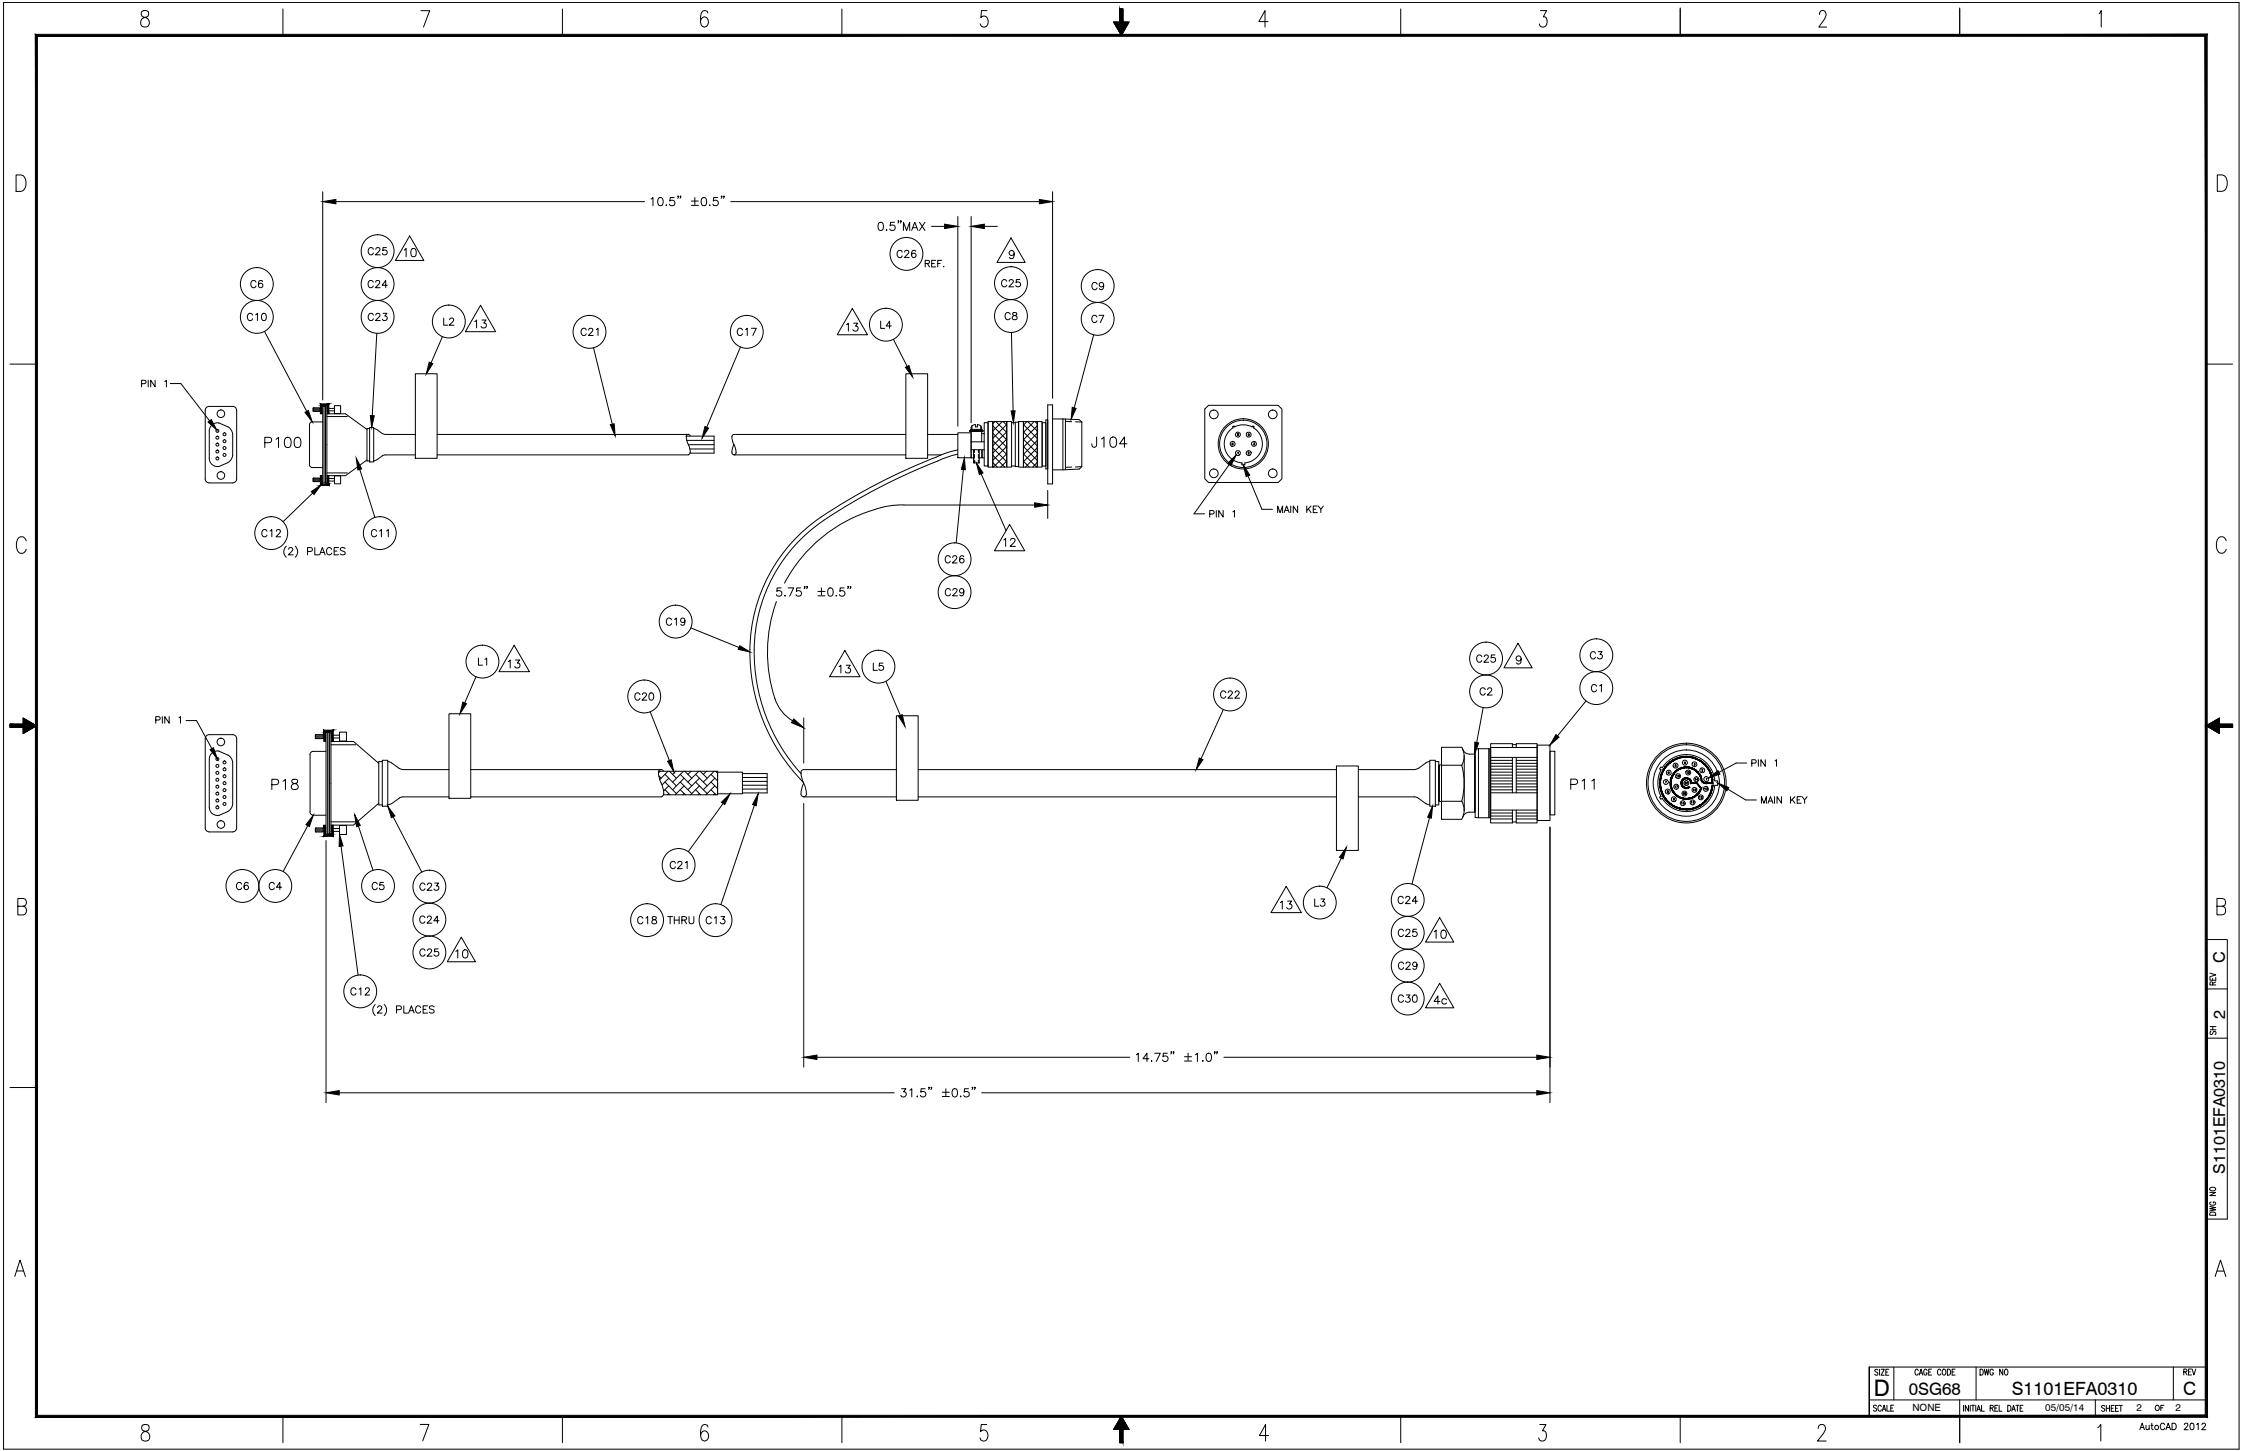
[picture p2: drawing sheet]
<svg xmlns="http://www.w3.org/2000/svg" width="864mm" height="559mm" viewBox="0 0 864 559" stroke-linecap="round" stroke-linejoin="round" font-family="sans-serif">
<defs><g id="words">
<text font-size="8.8" x="721.8" y="537.6">D</text>
<g font-size="7">
<text x="774.9" y="537.1">S1101EFA0310</text>
<text x="841" y="537.1">C</text>
</g>
<text font-size="6.6" x="735.3" y="537.1">0SG68</text>
<g font-size="6.3">
<text x="857.1" y="370.8" transform="rotate(-90 857.1 370.8)">C</text>
<text x="857.1" y="392.4" transform="rotate(-90 857.1 392.4)">2</text>
<text x="857.1" y="452.1" transform="rotate(-90 857.1 452.1)">S1101EFA0310</text>
</g>
<g font-size="3.9">
<text x="736.7" y="543.5">NONE</text>
<text x="787.8" y="543.5">05/05/14</text>
<text x="823" y="543.5">2</text>
<text x="838" y="543.4">2</text>
</g>
</g></defs>
<!-- layer: DIM -->
<g fill="none" stroke="#000" stroke-width=".39">
<path d="M1.4 .9h861.1v557.2h-861.1zM54.7 4.4a1.4 1.4 0 0 0 .4 2.1 2.23 2.23 0 0 1 2.1 1.2 2.23 2.23 0 0 1-.2 2.4 1.87 1.87 0 0 1-2.8-.7 1.87 1.87 0 0 1 1.4-2.6l1-.3a1.3 1.3 0 0 0 .7-1.3 1.3 1.3 0 0 0-1-1.1zM109 3.4v10.2M162.2 4.1h3.3l-2.4 6.3M216.6 3.4v10.2M272.6 5l-.2-.6-.7-.3-1.2 .3a6 6 0 0 0 0 5.7 1.35 1.35 0 0 0 2.1-.6 2.01 2.01 0 0 0-1.4-3l-.7 .3-.7 1.5M324.3 3.4v10.2M380.2 4.1h-2.1l-.3 2.7a1.46 1.46 0 0 1 1.4-.6 1.46 1.46 0 0 1 1.2 .9 1.97 1.97 0 0 1 0 2.5 1.97 1.97 0 0 1-2.3 .5l-.5-.9M431.3 3.4h1.2v5.1h2.4l-3 5.1-2.9-5.1h2.3zM488.5 8.3h-3.6l2.4-4.2v6.3M539.6 3.4v10.2M593.4 4.1h2.3l-1.2 2.4h.6a2.37 2.37 0 0 1-.4 3.9 1.33 1.33 0 0 1-1.8-1.2"/>
<path d="M647.2 3.1v10.5M700.8 5.6l.2-.9a1.4 1.4 0 0 1 2-.3 1.4 1.4 0 0 1 .2 2.1l-2.6 3.9h3M754.9 3.1v10.5M808.5 5.3l.9-1.2v6.3M6.2 67.4h1.9a3.6 3.6 0 0 1 1.4 5.4l-.6 .6-.8 .3h-1.9zM124.3 73.8v80.2M129.4 77.7h118.9M250.8 76.7l.7-.6v3.1M253.8 76.2a1.03 1.03 0 0 1 1.5 .5 1.48 1.48 0 0 1 .1 1.7 1.48 1.48 0 0 1-1.6 .7 2.42 2.42 0 0 1 0-2.9zM256.6 78.9v.3zM259.7 76.1h-1.5l-.2 1.3a1.12 1.12 0 0 1 1.7 0 1.12 1.12 0 0 1-.2 1.7 1.12 1.12 0 0 1-1.6-.5M261.3 75.6h-.3h.3l-.3 .8"/>
<path d="M262.2 75.6h-.3h.3l-.3 .8M266.3 77.4h2.7M266.3 79.1h2.7M267.6 76.1v2.7M270.5 76.2a1.08 1.08 0 0 1 1.5 .5l.2 .7a1.38 1.38 0 0 1-.9 1.8h-.3a1.98 1.98 0 0 1-.5-3zM273.4 78.9v.3zM276.4 76.1h-1.5l-.1 1.3a1.11 1.11 0 0 1 1.6 0 1.11 1.11 0 0 1-.2 1.7 1.11 1.11 0 0 1-1.6-.5M278.1 75.6h-.3h.3l-.3 .8M278.9 75.6h-.2h.2l-.2 .8M281.5 77.7h118.9M405.4 73.8v79.6M854.1 67.4h1.9a3.5 3.5 0 0 1 1.3 5.4l-.5 .6-.8 .3h-1.9z"/>
<path d="M338.6 85.7a1.08 1.08 0 0 1 1.6 .5l.1 .8a1.38 1.38 0 0 1-.9 1.7h-.3a1.68 1.68 0 0 1-.8-2.5zM341.5 88.4v.3zM344.5 85.6h-1.5l-.1 1.4a1.11 1.11 0 0 1 1.7 0 1.11 1.11 0 0 1-.3 1.6 1.11 1.11 0 0 1-1.6-.4M346.2 85.1h-.3h.3l-.3 .8M347.1 85.1h-.3h.3l-.3 .8M348 88.7v-3.1l1.2 3.1 1.2-3.1v3.1M351.2 88.7l1.2-3.1 1.2 3.1M351.6 87.7h1.5M354.2 85.6l2.1 3.1M356.3 85.6l-2.1 3.1M358.8 87.2h5.1M368.9 83.4v80.7"/>
<path d="M374.1 83.4v79.4M379.2 87.2h5M101.9 127.7l16.3 30.8M145.1 128.4l-1.7 31.7M170.4 129.7l-4.4 10.1M228.6 134l7.3 29.4M285.2 133.7l-13 30.9M344.1 130.7l5.3 10.4M389.6 128.1l.6 30.2M421.3 129l-7.5 28.1M3.9 140.2h10.1M69.7 147.7l11 14.4"/>
<path d="M849.8 140.2h10.2M473.5 178.9l-13.6 19M120.5 189.9l-11.5 11M138.6 180.8l5.8 18.5M348.2 194.5h-1.1a51.8 51.8 0 0 0-27.9 10.4 57.2 57.2 0 0 0-17 19.7M348.2 194.5h50.3M371.1 180.8l-2.8 28.3M377.9 182.5l9.6 21.9M403.6 188.9v10.8M480.7 183.2l5.4 12.9M10.1 208.3a1.77 1.77 0 0 0-1.8-1.6 1.77 1.77 0 0 0-1.7 1.6 4 4 0 0 0 1.2 4.8 1.87 1.87 0 0 0 2.3-1.5M857.5 208.2a1.79 1.79 0 0 0-1.8-1.5 1.79 1.79 0 0 0-1.7 1.5 3.8 3.8 0 0 0 1.2 4.8 1.89 1.89 0 0 0 2.3-1.4"/>
<path d="M299.1 231.7a55.4 55.4 0 0 0 .7 40.2 15.5 15.5 0 0 0 5.5 5.7M300.9 226.4h-1.5l-.2 1.4a1.12 1.12 0 0 1 1.7 0 1.12 1.12 0 0 1-.2 1.6 1.12 1.12 0 0 1-1.6-.4M302.2 229.5h.3zM303.6 226.4h2.1l-1.5 3.2M308.4 226.4h-1.5l-.1 1.4a1.12 1.12 0 0 1 1.7 0 1.12 1.12 0 0 1-.3 1.6 1.12 1.12 0 0 1-1.6-.4M310.1 226h-.3h.3l-.3 .7M311 226h-.3h.3l-.3 .7M315.1 227.8h2.7M315.1 229.5h2.7M316.4 226.4v2.7M319.3 226.6a.97 .97 0 0 1 1.5 .4 1.48 1.48 0 0 1 .1 1.8 1.48 1.48 0 0 1-1.6 .7 2.42 2.42 0 0 1 0-2.9zM322.1 229.3v.3z"/>
<path d="M325.1 226.4h-1.4l-.2 1.4a1.13 1.13 0 0 1 1.7-.1 1.13 1.13 0 0 1-.2 1.7 1.13 1.13 0 0 1-1.6-.4M326.8 226h-.3h.3l-.3 .7M327.7 226h-.3h.3l-.3 .7M266.1 241.8l18.6 7.6M3.9 278.9h5v-2.3l5.1 2.9-5.1 3v-2.4h-5zM75.7 277.5l5.9 10.8M183.4 260.6l-4.4 10.1M250.5 274.1l7.4 18.8M309.6 276.5v17.3M341.3 262.4l5.5 13.1M471.2 273.2l-8.6 19M571.3 272.5l-2.5 13.5"/>
<path d="M610.9 269.9l-11 13.5M849.8 279.5l5.1-2.9v2.3h5.1v1.2h-5.1v2.4zM668.8 293.8l-6.7 3.6M118.5 318l-9.4 17.6M138.1 318.1l5.6 17.1M151.4 314.6l11.1 21.3M278.5 309.4l-13.4 18.6M290.6 310.1l-12.9 38.3M309.6 309.4v101.6M550.6 314.9l-6.7 25.6M597 318.5v106.2M665.5 303.9l6.9 4.2"/>
<path d="M125.6 323.7v101M131.4 325.9l6.5 49.7M516.7 330.5l-5.6 11.4M6.9 349h2.1a1.54 1.54 0 0 0 1.2-1.5 1.54 1.54 0 0 0-1.2-1.5h-2.1v6.4h2.1a1.75 1.75 0 0 0 1.2-1.7 1.75 1.75 0 0 0-1.2-1.7M247.6 353.7a1.02 1.02 0 0 0-1.1-.7 1.02 1.02 0 0 0-.9 1v.7a1.03 1.03 0 0 0 .8 1.1 1.03 1.03 0 0 0 1.2-.7M248.8 353.5l.7-.5v2.8M251.3 353.2v.7l.9 .3a.79 .79 0 0 1 .7 .7 .79 .79 0 0 1-.6 .9l-1-.1-.2-.4a1.39 1.39 0 0 1 1.6-1.4l.1-.5a.95 .95 0 0 0-1.5-.2zM274 353.7a1.02 1.02 0 0 0-1.2-.7 1.02 1.02 0 0 0-.8 1v.7a1.03 1.03 0 0 0 .8 1.1 1.03 1.03 0 0 0 1.2-.7M275.2 353.5l.7-.5v2.8M277.7 353h1.5l-.8 1a.94 .94 0 0 1 .7 1.6 .94 .94 0 0 1-1.7-.3M854 349h2.1a1.54 1.54 0 0 0 1.2-1.5 1.54 1.54 0 0 0-1.2-1.5h-2.1v6.3h2.1l.7-.3a1.8 1.8 0 0 0-.7-3M849.8 361.8h8.1v107.7h-8.1"/>
<path d="M851.3 376.4v1.1h2.2v-1.1M851.3 374.7l2.2 .7-2.2 .7M852.3 379.3l-.1-1h-.9v1h2.2M852.3 376.8v.7M853.5 378.1l-1.2 .6M849.8 399.8h8.1M849.8 380.8h8.1M851.3 396.6h2.3M851.3 395.4h2.3M851.6 397.2l-.3 .5 .3 .7 .5-.2 .5-.8a.64 .64 0 0 1 .9 .1 .64 .64 0 0 1-.3 .9M852.4 395.4v1.2M3.9 418.8h10.1"/>
<path d="M314.7 407.2h120.5M347.3 419.3h1.6l-.9 1.2a1.05 1.05 0 0 1 .8 1.7 1.05 1.05 0 0 1-1.8-.4M350.4 419.9l.8-.6v3.2M356.3 419.3h-1.5l-.1 1.3a1.11 1.11 0 0 1 1.7 0 1.11 1.11 0 0 1-.3 1.7 1.11 1.11 0 0 1-1.6-.5M358 418.8h-.3h.3l-.3 .8M358.9 418.8h-.3h.3l-.3 .8M364.3 419.3v2.7M367.2 419.4a1.08 1.08 0 0 1 1.5 .5l.1 .7a1.36 1.36 0 0 1-1.2 1.9 2.03 2.03 0 0 1-.4-3.1zM373.1 419.3h-1.6l-.1 1.3a1.11 1.11 0 0 1 1.7 0 1.11 1.11 0 0 1-.2 1.7 1.11 1.11 0 0 1-1.7-.5M374.7 418.8h-.3h.3l-.3 .8M375.6 418.8h-.3h.3l-.3 .8M437.7 406.2l.8-.6v3.2"/>
<path d="M442.5 407.7h-2.2l1.5-2.1v3.2M443.6 408.4v.4zM444.8 405.6h2.1l-1.5 3.2M449.6 405.6h-1.5l-.1 1.4a1.11 1.11 0 0 1 1.7 0 1.11 1.11 0 0 1-.3 1.6 1.11 1.11 0 0 1-1.6-.5M451.3 405.1h-.3h.3l-.3 .8M452.2 405.1h-.3h.3l-.3 .8M456.2 407h2.8M456.2 408.6h2.8M457.6 405.6v2.7M460.5 406.2l.7-.6v3.2M463.2 408.6h.3zM465 405.7a1.08 1.08 0 0 1 1.5 .5l.2 .8a1.36 1.36 0 0 1-1.2 1.8 2.02 2.02 0 0 1-.5-3.1z"/>
<path d="M468 405.1h-.3h.3l-.3 .8M468.9 405.1h-.3h.3l-.3 .8M471.4 407.2h120.6M130.7 420.8h213.7M353.2 422.3h.3zM362.9 420.6h2.8M362.9 422.3h2.8M369.9 422.3h.3zM378.1 420.8h213.9M851.2 459.2h2.3l-2.3 1.2h2.3M851.3 457.6a1.14 1.14 0 0 1 1.3-.5 1.14 1.14 0 0 1 .7 1.2 1.15 1.15 0 0 1-1.3 .4 1.15 1.15 0 0 1-.7-1.1zM851.2 464.6l2.3 .4-2.3 .5 2.3 .4-2.3 .5"/>
<path d="M851.3 467.1a1.28 1.28 0 0 1 1.4-.3 1.28 1.28 0 0 1 .8 1.2h-2.3zM851.7 462.9a.65 .65 0 0 0-.5 .8 .65 .65 0 0 0 .8 .5h.6a.67 .67 0 0 0 .9-.7 .67 .67 0 0 0-.9-.6v.4M5.7 491.6l2-6.3 2.1 6.3M6.4 489.5h2.6M853.2 491.6l2.1-6.3 2.1 6.3M854 489.5h2.6M720 539.1h129.8M720 526.5h129.8M723.4 527.7l-.5-.4-.8 .4 .2 .5 1 .6-.1 .7-.6 .1-.5-.3M724 527.3v2.3M724.6 527.3h1.2l-1.2 2.3h1.2M726.4 528.4h.7"/>
<path d="M727.6 527.3h-1.2v2.3h1.2M729.5 526.5v12.6M738.9 527.8a.66 .66 0 0 0-.8-.5 .66 .66 0 0 0-.5 .9v.5a.65 .65 0 0 0 .5 .9 .65 .65 0 0 0 .8-.6M739.3 529.6l.7-2.3 .6 2.3M739.5 528.8h.9M742.3 527.8a.66 .66 0 0 0-.8-.5 .66 .66 0 0 0-.5 .9v.5a.66 .66 0 0 0 .7 .9 .66 .66 0 0 0 .6-.9h-.4M742.9 528.4h.7M744 527.3h-1.1v2.3h1.1M747.6 527.8a.68 .68 0 0 0-.8-.5 .68 .68 0 0 0-.5 .9v.5a.67 .67 0 0 0 .5 .9 .67 .67 0 0 0 .8-.6M748.5 527.4l.1-.1a1.11 1.11 0 0 1 1 1.2 1.11 1.11 0 0 1-1.1 1l-.4-.8zM750.1 527.3a1.15 1.15 0 0 1 1.3 1.1 1.15 1.15 0 0 1-1.3 1.2zM751.9 528.4h.8"/>
<path d="M753.1 527.3h-1.2v2.3h1.2M754.9 539.1v16.5M761.2 526.5v12.6M762.7 527.3a1.15 1.15 0 0 1 1.2 1.1 1.15 1.15 0 0 1-1.2 1.2zM764.3 527.3l.5 2.3 .4-2.3 .5 2.3 .4-2.3M767.8 527.8a.68 .68 0 0 0-.8-.5 .68 .68 0 0 0-.5 .9v.5a.68 .68 0 0 0 .7 .9 .68 .68 0 0 0 .6-.9h-.4M771.5 527.3v2.3l-1.2-2.3v2.3M772.4 527.4l.2-.1a1.18 1.18 0 0 1 .9 1.1 1.18 1.18 0 0 1-.9 1.2 1.52 1.52 0 0 1-.2-2.2zM807.1 539.1v6.3M837.2 526.5v12.6M841.2 528.3l1-.1 .1-.8-1.1-.2v2.3M841.8 528.3l.6 1.2"/>
<path d="M843 528.3h.7M844.1 527.2h-1.1v2.3h1.1M844.4 527.2l.7 2.3 .7-2.3M54.8 548.9a1.4 1.4 0 0 0 .5 2.1 2.27 2.27 0 0 1 2.1 1.2 2.27 2.27 0 0 1-.2 2.5 1.88 1.88 0 0 1-2.9-.8 1.88 1.88 0 0 1 1.5-2.6l.9-.3a1.3 1.3 0 0 0 .7-1.3 1.3 1.3 0 0 0-.9-1.1zM109 545.4v10.2M161.9 548.6h3.3l-2.4 6.3M216.6 545.4v10.2M272.7 549.5a1.33 1.33 0 0 0-2.1-.6 6 6 0 0 0 0 5.8l.7 .3a2 2 0 0 0 1.6-2 2 2 0 0 0-1.6-2l-.7 .3-.8 1.5M324.3 545.4v10.2M380.1 548.6h-2.1l-.3 2.7a1.48 1.48 0 0 1 2.6 .3 2.14 2.14 0 0 1-1.7 3.4l-.6-.3-.5-1M431.9 545.4l3 5.1h-2.4v5.1h-1.2v-5.1h-2.3zM488.7 552.8h-3.6l2.4-4.2v6.4"/>
<path d="M539.6 545.4v10.2M593.1 548.6h2.4l-1.3 2.4h.6a2.31 2.31 0 0 1-.4 4 1.32 1.32 0 0 1-1.7-1.3M647.2 545.4v10.2M700.3 550.1a1.46 1.46 0 0 1 1-1.5h.9a1.99 1.99 0 0 1 .3 3.3l-2.4 3.1h3.3M720 545.4v-18.9v18.9M722.9 541.5l-.5-.3-.8 .3 .2 .6 1 .5-.1 .8h-.6l-.5-.3M724.7 541.7a.68 .68 0 0 0-.9-.5 .68 .68 0 0 0-.4 .9v.5a.67 .67 0 0 0 .5 .8 .67 .67 0 0 0 .8-.5M725 543.4l.7-2.2 .7 2.2M725.3 542.7h.9M726.8 541.2v2.2h1.1M728.3 542.3h.7M729.5 541.2h-1.2v2.2h1.2"/>
<path d="M756.3 541.2v2.3M758.2 541.2v2.3l-1.2-2.3v2.3M758.9 541.2v2.3M759.4 541.2h1.2M760 541.2v2.3M761 541.2v2.3M761.5 543.5l.6-2.3 .8 2.3M761.7 542.7h.9M763.3 541.2v2.3h1M766.6 542.3l1-.1 .1-.8-1.1-.2v2.3M767.2 542.3l.6 1.2M768.4 542.3h.7"/>
<path d="M769.5 541.2h-1.1v2.3h1.1M770.1 541.2v2.3h1M773.4 541.2a1.15 1.15 0 0 1 1.2 1.1 1.15 1.15 0 0 1-1.2 1.2zM774.9 543.5l.7-2.3 .7 2.3M775.2 542.7h.8M776.5 541.2h1.2M777.1 541.2v2.3M778.1 542.3h.7M779.2 541.2h-1.1v2.3h1.1M808 549.8l1.2-1.2v6.4M810.7 541.6l-.4-.4-.6 .1-.1 .7 1.1 .6v.6l-.4 .3-.8-.3M811.3 541.2v2.3"/>
<path d="M811.3 542.3h1.3M812.6 541.2v2.3M813.2 542.3h.8M814.4 541.2h-1.2v2.3h1.2M814.9 542.3h.7M816 541.2h-1.1v2.3h1.1M816.3 541.2h1.2M816.9 541.2v2.3"/>
<circle cx="249.3" cy="354.4" r="6.3"/>
<circle cx="275.6" cy="354.4" r="6.3"/>
</g>
<g fill="#000" stroke="#000" stroke-width=".39">
<path d="M429 8.5h5.9l-3 5.1zM124.3 77.7l5.1-.9v1.7zM400.4 76.8l5 .9-5 .8zM363.9 86.3l5 .9-5 .8zM374.1 87.2l5.1-.9v1.7zM117.5 158.8l1.3-.7 1.5 4.4zM165.3 139.5l1.4 .6-2.5 3.8zM348.8 141.4l1.3-.6 1.4 4.4zM389.5 158.3l1.5-.1-.6 4.6zM413 156.9l1.5 .4-1.9 4.2zM80.2 162.5l1.2-.9 2.1 4.1zM142.6 160l1.6 .1-1 4.5z"/>
<path d="M235.1 163.5l1.5-.3 .4 4.6zM271.5 164.3l1.4 .6-2.5 3.9zM472.9 178.4l3.3-3.2-2.1 4.1zM119.9 189.3l3.8-2.6-2.7 3.7zM137.2 176.4l2.1 4.2-1.4 .4zM371.5 176.3l.3 4.6-1.5-.1zM376.1 178.3l2.5 3.8-1.4 .7zM398.5 193.6l5.1 .9-5.1 .8zM478.9 179l2.5 4-1.4 .5zM285 248.7l3.9 2.4-4.5-1zM8.9 276.6l4 2.3h-4zM178.3 270.4l1.4 .6-2.5 3.9z"/>
<path d="M305.7 276.9l3.9 3.4-4.7-2zM346.1 275.9l1.4-.7 1.1 4.6zM850.9 278.9l4-2.3v2.3zM8.9 280.1h4l-4 2.4zM80.9 288.7l1.3-.7 1.5 4.3zM257.1 293.2l1.4-.6 1 4.6zM462 291.9l1.4 .6-2.6 3.9zM568.1 285.8l1.5 .3-1.6 4.3zM599.3 282.9l1.2 1-3.5 3zM658.1 299.6l3.7-2.8 .7 1.3zM850.9 280.1h4v2.4zM120.7 314l-1.5 4.3-1.3-.7z"/>
<path d="M136.6 313.8l2.2 4.1-1.5 .5zM149.4 310.5l2.7 3.7-1.3 .7zM277.9 309l3.3-3.3-2 4.2zM292 305.7l-.7 4.6-1.4-.4zM551.8 310.5l-.4 4.6-1.5-.4zM661.6 301.6l4.3 1.7-.7 1.3zM130.8 321.4l1.3 4.4-1.5 .2zM518.6 326.4l-1.3 4.4-1.3-.7zM309.6 407.2l5.1-.9v1.7zM592 406.3l5 .9-5 .8zM125.6 420.8l5.1-.8v1.7zM592 420l5 .8-5 .9z"/>
<path d="M431.9 545.4l3 5.1h-5.9z"/>
<path d="M431.3 3.4v5.1h1.2zM431.3 3.4h1.2v5.1z"/>
<path d="M3.9 278.9v.6h10.1zM3.9 278.9h9l1.1 .6z"/>
<path d="M849.8 279.5h10.2l-9.1-.6zM850.9 278.9h9.1v.6z"/>
<path d="M3.9 279.5v.6h9zM3.9 279.5h10.1l-1.1 .6z"/>
<path d="M849.8 279.5l1.1 .6h9.1zM849.8 279.5h10.2v.6z"/>
<path d="M431.3 550.5v5.1h1.2zM431.3 550.5h1.2v5.1z"/>
<path d="M13.6 545.8h836.6l-.8-.7zM14.4 545.1h835l-835.8 .7zM13.6 13.2v532.6l.8-.7zM13.6 13.2l.8 .8v531.1zM13.6 13.2l.8 .8 835.8-.8zM14.4 14l835.8-.8-.8 .8zM850.2 13.2l-.8 .8 .8 531.8zM849.4 14l.8 531.8-.8-.7z"/>
</g>
<!-- layer: FORMAT_TEXT -->
<g fill="none" stroke="#000" stroke-width=".39">
<path d="M824.2 550.6l.9-2.5 .9 2.5M824.6 549.8h1.1M826.6 548.9l.1 1.6 .6 .1 .5-.5M827.8 548.9v1.7M828.5 548.9h.8M828.9 548.1v2l.5 .5M830.6 541.3a.92 .92 0 0 1 1.2 .9 .92 .92 0 0 1-1.4 .7l-.2-.9zM832.3 542.2h.8M833.6 541.2h-1.3v2M833.8 548.7a.87 .87 0 0 0-1-.6 .87 .87 0 0 0-.7 .9v.7a.87 .87 0 0 0 .7 .9 .87 .87 0 0 0 1-.6M834.3 550.6l.9-2.5 .9 2.5M834.6 549.8h1.2"/>
<path d="M836.6 548.1h.9a1.35 1.35 0 0 1 .8 1.3 1.35 1.35 0 0 1-.8 1.2h-.9zM841.4 548.7l.5-.6 .6 .1 .2 .4-.3 .8-1.1 1.2h1.6M843.9 548.2l.5-.1a1.38 1.38 0 0 1 .7 1.3 1.38 1.38 0 0 1-.9 1.2 1.68 1.68 0 0 1-.3-2.4zM846.1 548.6l.6-.5v2.5M848.2 548.7l.4-.6 .7 .1 .3 .4-1.5 2h1.5"/>
<circle cx="830.7" cy="549.7" r=".83"/>
</g>
<!-- layer: GEOMETRY -->
<g fill="none" stroke="#000" stroke-width=".39">
<path d="M143.8 96a1.02 1.02 0 0 0-1.1-.7 1.02 1.02 0 0 0-.9 1.1v.7a1.02 1.02 0 0 0 .9 1 1.02 1.02 0 0 0 1.1-.6M144.8 96l.5-.7 .8 .2 .3 .4-.5 .9-1.3 1.3h1.9M148.9 95.3h-1.4l-.1 1.2a.99 .99 0 0 1 1.5 0 .99 .99 0 0 1-.2 1.5 .99 .99 0 0 1-1.4-.4M347.5 97.1a1.02 1.02 0 0 0-1.1-.7 1.02 1.02 0 0 0-.9 1.1v.6a1.02 1.02 0 0 0 .9 1.1 1.02 1.02 0 0 0 1.1-.7M348.5 97.1l.5-.7 .8 .1 .3 .4-.2 .6-1.6 1.7h1.9M352.7 96.8l-.1-.3a.92 .92 0 0 0-1.3 .4 1.65 1.65 0 0 0 .6 2.3 .88 .88 0 0 0 1-.8 .88 .88 0 0 0-.8-.9 .88 .88 0 0 0-1 .8M98.6 108.7a1.02 1.02 0 0 0-1.2-.7 1.02 1.02 0 0 0-.8 1.1v.6a1.02 1.02 0 0 0 .8 1.1 1.02 1.02 0 0 0 1.2-.7M101.1 108.4l-.1-.3a.89 .89 0 0 0-1.3 .5 1.62 1.62 0 0 0 .6 2.2 .87 .87 0 0 0 1-.8 .87 .87 0 0 0-.8-.9 .87 .87 0 0 0-1 .8M143.8 108.7a1.02 1.02 0 0 0-1.2-.7 1.02 1.02 0 0 0-.8 1.1v.6a1.02 1.02 0 0 0 .8 1.1 1.02 1.02 0 0 0 1.2-.7M144.7 108.7l.5-.7 .8 .1 .3 .5-.4 .9-1.3 1.3h1.8M149.2 109.9h-2l1.4-1.9v2.8M387.8 108.3a1.02 1.02 0 0 0-1.2-.6 1.02 1.02 0 0 0-.8 1v.7a1.03 1.03 0 0 0 .8 1.1 1.03 1.03 0 0 0 1.2-.7"/>
<path d="M388.7 108.3l.6-.6h.5l.5 .5-.4 .9-1.3 1.4h1.9M392.8 107.7h-1.3l-.1 1.2a.99 .99 0 0 1 1.5 0 .99 .99 0 0 1-.2 1.4 .99 .99 0 0 1-1.4-.3M422.6 109.4a1.02 1.02 0 0 0-1.2-.6 1.02 1.02 0 0 0-.8 1v.7a1.02 1.02 0 0 0 .8 1.1 1.02 1.02 0 0 0 1.2-.7M425.1 109.7a.87 .87 0 0 1-1.2 .7 .87 .87 0 0 1-.3-1.4 .87 .87 0 0 1 1.4 .1l.1 .6a1.33 1.33 0 0 1-1 1.9l-.6-.5M97.3 121.3a1.02 1.02 0 0 0-1.2-.6 1.02 1.02 0 0 0-.8 1v.7a1.02 1.02 0 0 0 .8 1.1 1.02 1.02 0 0 0 1.2-.7M98.5 121.2l.7-.5v2.8M101.1 120.8a.89 .89 0 0 1 1.4 .4l.1 .7a1.22 1.22 0 0 1-.8 1.6h-.3a1.76 1.76 0 0 1-.4-2.7zM143.8 121.3a.94 .94 0 0 0-1.4-.5 1.39 1.39 0 0 0-.6 1.7 1.39 1.39 0 0 0 1.6 .8l.4-.5M144.8 121.3l.5-.6 .8 .1 .3 .4-.5 .9-1.3 1.4h1.9M147.5 120.7h1.5l-.8 1a.94 .94 0 0 1 .7 1.5 .94 .94 0 0 1-1.6-.2M170.9 122.5v2.7h1.6M173.2 123.1l.5-.6h.6l.5 .5-.4 .9-1.4 1.3h1.9"/>
<path d="M225.8 127.1a1.02 1.02 0 0 0-1.1-.7 1.02 1.02 0 0 0-.9 1.1v.7a1.02 1.02 0 0 0 .9 1 1.02 1.02 0 0 0 1.1-.7M226.8 127.1l.5-.7h.5l.6 .5-.2 .6-1.6 1.7h1.9M229.7 126.9l.6-.5v2.8M286 127.1a1.04 1.04 0 0 0-1.2-.7 1.04 1.04 0 0 0-.8 1.1v.7a1.04 1.04 0 0 0 .8 1 1.04 1.04 0 0 0 1.2-.7M287.2 126.9l.6-.5v2.8M289.4 126.4h1.9l-1.3 2.8M339.2 123.7v2.8h1.6M343.3 125.5h-2l1.4-1.8v2.8M389.1 121a1.13 1.13 0 0 0-1.5-.5 1.13 1.13 0 0 0-.4 1.6 1.03 1.03 0 0 0 .8 1 1.03 1.03 0 0 0 1.1-.6M390.2 120.5v.8l.8 .3a.79 .79 0 0 1 .8 .7 .79 .79 0 0 1-.7 .8l-1-.2a1.01 1.01 0 0 1 .1-1.1 1.01 1.01 0 0 1 1.1-.4l.3-.7a1.04 1.04 0 0 0-1.4-.2zM422.5 122.1a1.02 1.02 0 0 0-1.1-.7 1.02 1.02 0 0 0-.8 1.1v.7a1.02 1.02 0 0 0 .8 1 1.02 1.02 0 0 0 1.1-.7M423.3 121.4h1.9l-1.3 2.8"/>
<path d="M120.7 157.1h2.5v1.3h-2.5M120.7 157.1v1.3M121 157.1v1.3M121.4 157.4v.7M121.8 157.1v1.3M122.1 157.4v.7M122.5 157.1v1.3M122.8 157.4v.7M123.2 158.2h1.1M123.2 157.3h1.1M124.3 156.5h1.1v29.5h-1.1zM124.8 156.5v29.5"/>
<path d="M125.9 159.4h7.2l8.3 6M125.9 158.2h2.9M125.9 157.3h2.9M128.8 156.2h2.4v3.1h-2.4zM160 143.9h8.4v32.6h-8.4zM348.9 143.9h8.4v32.6h-8.4zM403.6 155.9h1.8v30.5h-1.8zM465.5 156.1h26.9l1.4 1.4v26.9l-1.4 1.4h-26.9l-1.4-1.4v-26.9zM102 170.5l2.3-.2 .3-.6-.1-.9-.8-.4h-1.7v4M106.3 169.2l1-.8v4M110.1 168.6a1.27 1.27 0 0 1 1.9 .6 3.4 3.4 0 0 1-.4 3 1.36 1.36 0 0 1-1.9-.6 3.4 3.4 0 0 1 .4-3zM113.8 168.6a1.28 1.28 0 0 1 2 .6 3.4 3.4 0 0 1-.4 3 1.36 1.36 0 0 1-1.9-.6 3.4 3.4 0 0 1 .3-3z"/>
<path d="M124.3 162.5h-4l-.7 .2-.3 .5-.1 15.8 .4 .8 .7 .2M125.4 171.3v-14.7h.5v29.3h-.5M125.9 160.4h7.9M141.4 177.1l-8.3 6.1h-7.2M141.4 165v12.5M142.4 164.6h1.5v13.3h-1.5zM168.4 167.3h96.7M264.3 168h10.8M264.5 169.6h10.6M265.1 167.3l-.6 .2a7.6 7.6 0 0 0 1.2 5.2l.2 1.5M265.1 167.3l.8 .6M265.1 171.3h10"/>
<path d="M265.7 172.9h9.4M265.8 174.5h9.3M265.9 174.3l-.8 .9h-96.7M281.9 168.1l.2 1.6 .6 1.5M282 174.4l.2 .5 .5 .2M282.7 171.2l-.6 1.5-.2 1.7M282.7 171.2a4.7 4.7 0 0 1 .6 3.7l-.6 .2M282.8 175.2h66.1M348.9 167.3h-66.2l-.5 .2-.2 .6M357.3 167.3h11.6M357.3 175.2h5.2M360.6 176.1a219.9 219.9 0 0 0-48.3 25.9 63.7 63.7 0 0 0-21 67.6 71.5 71.5 0 0 0 18.1 31.6"/>
<path d="M368.9 174.9a135.8 135.8 0 0 0-24.2 9.8 201.2 201.2 0 0 0-31.4 18.6 62.1 62.1 0 0 0-20.4 65.7 69.9 69.9 0 0 0 15.7 28.9M368.9 173.3l-3.8 .9-4.5 1.9M368.9 166.7h5.2v9.6h-5.2zM373.5 166.2h5.1M373.9 165.8v-.4h4.4v.4M374.1 170l.1 .1M374.1 173.1l5 .1M374.1 166.2v9.9l.9 .2M374.1 165.8h4M374.2 166.2l-.1 .1M374.3 165.2l.2 .1M374.4 164.4l-.3 .2v.8"/>
<path d="M374.4 164.1v1.1M375 173.2v5.1h2.2v-5.1M375.3 173.2v1.1M375.3 175v1.5M375.3 177.2v1.1M375.7 163.5l-1.4 .6M375.7 163.5v.9h.8v-.9M376.4 165.4l-.6 .4M376.5 163.5l1.3 .6M376.9 173.2v1.1M376.9 175v1.5M376.9 177.2v1.1"/>
<path d="M377.8 165.2l-.2 .1M377.8 164.4l.3 .2M377.8 164.1v1.1M377.9 166.2l.2 .1M378.1 170l-.2 .1M378.1 176.1l-.9 .2M378.1 167h1M378.1 164.6v.8M378.1 166.2v3.8M378.1 173.4v2.8M378.3 173.4l.2 2.9M378.5 176.3h.6"/>
<path d="M378.6 165.9h-5.1h5.1M379.1 170.2l-5 .1M379.1 162.8h1.5v16.7h-1.5zM380.6 162.4h1.8v17.5h-1.8zM382.4 162.4h5.4v17.5h-5.4zM387.8 162.4h1.9v17.5h-1.9zM389.7 162.8h1.4M389.7 179.5h1.4M391.1 162.6h1.3v17.1h-1.3zM392.4 162.4h1.8v17.5h-1.8zM394.2 162.4h5.4v17.5h-5.4zM399.6 162.4h1.8v17.5h-1.8z"/>
<path d="M401.4 162.8h1.5v16.7h-1.5zM403.6 161.7h-.7v18.9h.7M405.4 161.3h4M409.4 161.3l6.3 .3 1 .9v17.2l-1 1-10.3 .2M409.4 161.3v19.6M410.4 161.3v19.6M422.4 168.3l-.2 3.6a.93 .93 0 0 1-1.5 0l-.1-1M424.3 169.1l1-.8v4M428 168.5a1.27 1.27 0 0 1 2 .6 3.4 3.4 0 0 1-.4 3 1.28 1.28 0 0 1-1.9-.6 3.4 3.4 0 0 1 .3-3zM434.1 170.9h-2.8l1.8-2.6v4M475 164.7a7.3 7.3 0 0 0-3.2 8 7.3 7.3 0 0 0 6.5 5.6v.7h1.2v-.7M475.5 164.4a7.3 7.3 0 0 1 6.8 0"/>
<path d="M475.5 164.4l-.2-.4-.6 .4 .3 .4M482.3 164.4l.3-.4 .5 .4-.2 .3a7.3 7.3 0 0 1 3.1 8 7.3 7.3 0 0 1-6.5 5.6M120.3 180.1h4M120.7 184.1h2.5v1.4h-2.5M120.7 184.1v1.4M121 184.1v1.4M121.4 184.4v.7M121.8 184.1v1.4M122.1 184.4v.7M122.5 184.1v1.4M122.8 184.4v.7M123.2 184.3h1.1"/>
<path d="M123.2 185.3h1.1M125.9 182.1h7.9M125.9 184.3h2.9M125.9 185.3h2.9M128.8 183.2h2.4v3.1h-2.4zM102.8 204.6a1.02 1.02 0 0 0-1.1-.7 1.02 1.02 0 0 0-.8 1.1v.7a1.02 1.02 0 0 0 .8 1 1.02 1.02 0 0 0 1.1-.6M104 204.5l.7-.6v2.8M106.4 204.6l.5-.7 .9 .2 .2 .4-.4 .9-1.3 1.3h1.8M145 204.6a1.02 1.02 0 0 0-1.1-.7 1.02 1.02 0 0 0-.8 1.1v.7a1.02 1.02 0 0 0 .8 1 1.02 1.02 0 0 0 1.1-.6M146.2 204.5l.7-.6v2.8M148.9 204.5l.7-.6v2.8M366.1 214.7a1.02 1.02 0 0 0-1.2-.7 1.02 1.02 0 0 0-.8 1.1v.6a1.02 1.02 0 0 0 .8 1.1 1.02 1.02 0 0 0 1.2-.7"/>
<path d="M367 214.7l.5-.7 .8 .1 .3 .5-.4 .9-1.4 1.3h1.9M371.2 214.4l-.1-.3a.93 .93 0 0 0-1.3 .5 1.62 1.62 0 0 0 .6 2.2 .87 .87 0 0 0 1-.8 .87 .87 0 0 0-.8-.9 .87 .87 0 0 0-1 .8M258.7 238.7a1.02 1.02 0 0 0-1.2-.7 1.02 1.02 0 0 0-.8 1.1v.6a1.02 1.02 0 0 0 .8 1.1 1.02 1.02 0 0 0 1.2-.7M259.9 238.6l.6-.6v2.8M263.8 238.9a.85 .85 0 0 1-1.1 .8 .85 .85 0 0 1-.4-1.4 .85 .85 0 0 1 1.4 .1l.1 .5a1.29 1.29 0 0 1-1 1.9l-.5-.4M366.1 227.3a1.02 1.02 0 0 0-1.1-.6 1.02 1.02 0 0 0-.9 1v.7a1.02 1.02 0 0 0 .9 1.1 1.02 1.02 0 0 0 1.1-.7M367 227.3l.6-.6 .8 .1 .3 .4-.5 .9-1.3 1.4h1.9M371.3 227.6a.85 .85 0 0 1-1.2 .7 .85 .85 0 0 1-.3-1.3 .85 .85 0 0 1 1.4 .1l.1 .5a1.33 1.33 0 0 1-1.1 1.9l-.5-.4M184.3 253.4v2.8h1.6M186.8 253.9l.7-.5v2.8M336.4 255.4v2.8h1.6M340.1 255.4h-1.3l-.2 1.2a.99 .99 0 0 1 1.5-.1 .99 .99 0 0 1-.1 1.5 .99 .99 0 0 1-1.5-.4"/>
<path d="M570.8 252.9a1.02 1.02 0 0 0-1.2-.7 1.02 1.02 0 0 0-.8 1.1v.7a1.02 1.02 0 0 0 .8 1 1.02 1.02 0 0 0 1.2-.6M571.7 252.9l.5-.7h.6l.5 .5-.4 1-1.3 1.3h1.8M575.8 252.2h-1.3l-.1 1.2a.99 .99 0 0 1 1.4 0 .99 .99 0 0 1-.1 1.5 .99 .99 0 0 1-1.5-.4M614.6 251.6a1.03 1.03 0 0 0-1.2-.6 1.03 1.03 0 0 0-.8 1v.7a1.02 1.02 0 0 0 .8 1.1 1.02 1.02 0 0 0 1.2-.7M615.6 251h1.5l-.8 1a.93 .93 0 0 1 .7 1.5 .93 .93 0 0 1-1.6-.3M172.9 274.9h8.4v32.5h-8.4zM246.5 267.5a1.02 1.02 0 0 0-1.1-.7 1.02 1.02 0 0 0-.9 1.1v.7a1.02 1.02 0 0 0 .9 1 1.02 1.02 0 0 0 1.1-.6M247.4 267.5l.6-.7 .8 .2 .2 .4-.4 .9-1.3 1.3h1.8M250.3 267a.93 .93 0 0 1 1.4 .4l.1 .6a1.21 1.21 0 0 1-1 1.6 1.8 1.8 0 0 1-.5-2.6zM345.3 275.6h8.4v32.6h-8.4zM472.2 266.8a1.02 1.02 0 0 0-1.2-.7 1.02 1.02 0 0 0-.8 1v.7a1.02 1.02 0 0 0 .8 1.1 1.02 1.02 0 0 0 1.2-.7M473.1 266.8l.5-.7 .8 .1 .3 .4-.4 1-1.3 1.3h1.8"/>
<path d="M475.8 266.8l.5-.7 .8 .1 .2 .4-.4 1-1.3 1.3h1.9M572.1 265.6a1.02 1.02 0 0 0-1.2-.7 1.02 1.02 0 0 0-.8 1.1v.6a1.02 1.02 0 0 0 .8 1.1 1.02 1.02 0 0 0 1.2-.7M573 265.6l.5-.7 .9 .1 .2 .4-.4 .9-1.3 1.4h1.9M615 264.3a1.02 1.02 0 0 0-1.2-.7 1.02 1.02 0 0 0-.8 1.1v.7a1.02 1.02 0 0 0 .8 1 1.02 1.02 0 0 0 1.2-.7M616.2 264.1l.7-.5v2.8M121.6 282.9h2.8v1.6h-2.8M121.6 282.9v1.6M122.1 282.9v1.6M122.4 283.3v.8M122.9 282.9v1.6M123.2 283.3v.8M123.7 282.9v1.6"/>
<path d="M124.1 283.3v.8M124.4 284.2h1.2M124.4 283.1h1.2M125.6 289.4h-5l-.7 .2-.4 .6-.1 22.5 .2 .7 .6 .5 5.4 .1M125.6 282.1h1.2v39.1h-1.2zM126.2 282.1v39.1M127.5 285.6h8.7l9.7 8.4M127.5 286.8h9.5M127.5 284.2h3.3M127.5 283.1h3.3M130.8 282h2.6v3.4h-2.6zM145.9 293.3v16.7"/>
<path d="M147.2 292.8h2.2v17.7h-2.2zM181.3 296.4h73.3M253.6 297.4l.4 2.4 .7 1.7M253.7 297h22.7M255.6 297a1.04 1.04 0 0 0-1.2-.6 1.04 1.04 0 0 0-.8 1M276.4 297.4h9.6v8.3h-9.6zM286 297.9h9.5M286 299.4h9.5M345.3 296.4h-35.7l-.6 .2a4.6 4.6 0 0 0 .3 4.5l.3 .5M353.7 296.4h161.1M514.8 295h8.4v32.5h-8.4zM550.7 292.8h2.2v17.7h-2.2z"/>
<path d="M554.2 293.3v16.7M554.5 294.6v14.1M555.3 294.7h7.7a26.2 26.2 0 0 1 0 13.8M555.3 294.6h-.8l-.3 .5v13.1l.3 .5h.8M563 287.8a6.9 6.9 0 0 1 0 6.9M563.1 287.8h-7.8v27.7h7.7M563.4 288.5l1 1.4 1.7 .5M564 291v21.3M566.1 290.4h2.1M568 290.4v22.4M569.5 288.3v26.6h4v-26.6l-5.3 .2v26.3l1.3 .1M639.7 295.3l.6 .4a11 11 0 0 1 11.9-4.8 11 11 0 0 1 8.3 9.8h1.1v1.7h-1.1a11 11 0 0 1-8.3 9.8 11 11 0 0 1-11.9-4.8l-.6 .4-.5-.8 .6-.4a10.8 10.8 0 0 1 0-10.1l-.6-.4z"/>
<path d="M104.7 302.2h1.7a1.04 1.04 0 0 0 1-1 1.04 1.04 0 0 0-1-1.1h-1.7v4M109 300.9l1-.8v4M112.6 300.3a.81 .81 0 0 0 .4 1.3 1.68 1.68 0 0 1 1.9 1.7 1.39 1.39 0 0 1-1.6 .8 1.39 1.39 0 0 1-1.1-1.4 2.35 2.35 0 0 1 2.3-1.3l.2-.7a1.54 1.54 0 0 0-2.1-.4zM121.6 318.9h2.8v1.5h-2.8M121.6 318.9v1.5M122.1 318.9v1.5M122.4 319.2v.9M122.9 318.9v1.5M123.2 319.2v.9M123.7 318.9v1.5M124.1 319.2v.9M124.4 319.1h1.2"/>
<path d="M126.8 301.6v-19.3h.7v38.7h-.7M127.5 316.5h9.5M127.5 319.1h3.3M130.8 317.9h2.6v3.5h-2.6zM145.9 309.3l-9.7 8.5h-8.7M254.6 301.5a6.5 6.5 0 0 1 .8 4.9l-.7 .5h-73.4M255.6 306.1h20.8M286 302.4h9.5M286 300.9h9.5M286 303.9h9.5M286 305.4h9.5M309.6 301.6a7.2 7.2 0 0 1 .8 4.8 1.12 1.12 0 0 1-1.5 .2 1.12 1.12 0 0 1-.3-1.4l.3-1.9z"/>
<path d="M309.6 306.9h35.7M353.7 306.9h161.1M555.3 308.6h7.8M563 308.6a6.9 6.9 0 0 1 0 6.9M566.1 312.8l-1.7 .5-1 1.4M566.1 312.8h2.1M605 302.1h1.7a1.04 1.04 0 0 0 1-1 1.04 1.04 0 0 0-1-1.1h-1.7v4M609.4 300.8l.9-.8v4M613.1 300.8l1-.8v4M124.4 320.2h1.2M127.5 320.2h3.3M147.7 339.8h-1.3l-.2 1.2a.99 .99 0 0 1 1.5 0 .99 .99 0 0 1-.2 1.5 .99 .99 0 0 1-1.4-.4"/>
<path d="M260.2 332.4a1.02 1.02 0 0 0-1.2-.7 1.02 1.02 0 0 0-.8 1.1v.7a1.02 1.02 0 0 0 .8 1 1.02 1.02 0 0 0 1.2-.6M261.1 332.4l.5-.7h.5l.6 .5-.1 .6-1.6 1.7h1.8M264 332.2l.7-.5v2.8M93.1 340.5a.94 .94 0 0 0-1.5-.5 1.4 1.4 0 0 0-.5 1.7 1.4 1.4 0 0 0 1.6 .8l.4-.6M95.6 340.2l-.1-.2a.88 .88 0 0 0-1.3 .4 1.32 1.32 0 0 0-.3 1.3 1.32 1.32 0 0 0 1 .9 .87 .87 0 0 0 .8-.9 .87 .87 0 0 0-.8-.8 .87 .87 0 0 0-.9 .8M105.7 340.5a1.02 1.02 0 0 0-1.2-.7 1.02 1.02 0 0 0-.8 1.1v.7a1.02 1.02 0 0 0 .8 1 1.02 1.02 0 0 0 1.2-.7M108.5 341.7h-2l1.3-1.9v2.8M145.3 340.5a1.02 1.02 0 0 0-1.1-.7 1.02 1.02 0 0 0-.8 1.1v.7a1.02 1.02 0 0 0 .8 1 1.02 1.02 0 0 0 1.1-.7M163.7 353.4a1.13 1.13 0 0 0-1.6-.5 1.13 1.13 0 0 0-.4 1.6 1.03 1.03 0 0 0 .8 1 1.03 1.03 0 0 0 1.2-.6M163.7 340.8a1.02 1.02 0 0 0-1.2-.7 1.02 1.02 0 0 0-.8 1.1 1.13 1.13 0 0 0 .5 1.5 1.13 1.13 0 0 0 1.5-.5M164.6 353.4l.5-.6h.6l.5 .5-.4 .9-1.3 1.3h1.8M164.6 340.8l.6-.7h.5l.6 .5-.4 1-1.4 1.3h1.9"/>
<path d="M167.4 340.1h1.5l-.8 1.1a.93 .93 0 0 1 .7 1.5 .93 .93 0 0 1-1.6-.3M169.1 354.6h-2l1.4-1.8v2.7M506.4 346.2v2.8h1.6M508.8 346.2h1.5l-.8 1.1a.94 .94 0 0 1 .7 1.5 .94 .94 0 0 1-1.7-.3M540.5 345.9a1.02 1.02 0 0 0-1.1-.7 1.02 1.02 0 0 0-.9 1.1v.6a1.02 1.02 0 0 0 .9 1.1 1.02 1.02 0 0 0 1.1-.7M540.6 358.5a1.02 1.02 0 0 0-1.2-.7 1.02 1.02 0 0 0-.8 1.1v.7a1.02 1.02 0 0 0 .8 1.1 1.02 1.02 0 0 0 1.2-.7M541.5 345.9l.5-.7h.5l.6 .5-.5 .9-1.3 1.4h1.9M541.5 358.5l.6-.6 .8 .1 .2 .4-.4 .9-1.3 1.4h1.8M545.6 357.9h-1.3l-.1 1.1a.99 .99 0 0 1 1.5 0 .99 .99 0 0 1-.2 1.5 .99 .99 0 0 1-1.5-.4M546 347.1h-2l1.3-1.9v2.8M163.7 366.1a1.03 1.03 0 0 0-1.2-.7 1.03 1.03 0 0 0-.8 1.1 1.13 1.13 0 0 0 .5 1.5 1.13 1.13 0 0 0 1.5-.4M164.6 366.1l.3-.5 .8-.2 .4 .3 .2 .5-1.8 2h1.9"/>
<path d="M168.8 365.4h-1.4l-.1 1.2a.99 .99 0 0 1 1.5 0 .99 .99 0 0 1-.2 1.5 .99 .99 0 0 1-1.4-.4M540.7 371.2a1.02 1.02 0 0 0-1.2-.7 1.02 1.02 0 0 0-.8 1.1v.7a1.02 1.02 0 0 0 .8 1 1.02 1.02 0 0 0 1.2-.7M541.6 371.2l.5-.7 .8 .1 .3 .5-.4 .9-1.3 1.3h1.8M545.8 371.4a.85 .85 0 0 1-1.1 .8 .85 .85 0 0 1-.4-1.4 .85 .85 0 0 1 1.4 .1l.1 .5a1.33 1.33 0 0 1-1 1.9l-.5-.4M137.1 381.1a1.02 1.02 0 0 0-1.1-.7 1.02 1.02 0 0 0-.9 1.1v.7a1.02 1.02 0 0 0 .9 1 1.02 1.02 0 0 0 1.1-.7M138.3 381l.7-.6v2.8M140.7 381.1l.5-.7 .8 .1 .3 .5-.4 .9-1.3 1.3h1.8M540.6 383.9a1.02 1.02 0 0 0-1.2-.7 1.02 1.02 0 0 0-.8 1v.7a1.02 1.02 0 0 0 .8 1.1 1.02 1.02 0 0 0 1.2-.7M541.7 383.2h1.4l-.8 1a.94 .94 0 0 1 .7 1.5 .94 .94 0 0 1-1.6-.2M544.5 383.3a.89 .89 0 0 1 1.3 .4l.1 .7a1.22 1.22 0 0 1-.8 1.6h-.3a1.76 1.76 0 0 1-.3-2.7z"/>
<circle cx="145.4" cy="96.7" r="6.3"/>
<circle cx="349.2" cy="97.8" r="6.3"/>
<circle cx="98.9" cy="109.4" r="6.3"/>
<circle cx="145.4" cy="109.4" r="6.3"/>
<circle cx="389.4" cy="109" r="6.3"/>
<circle cx="422.8" cy="110.1" r="6.3"/>
<circle cx="98.9" cy="122" r="6.3"/>
<circle cx="145.4" cy="122" r="6.3"/>
<circle cx="172.9" cy="123.8" r="6.3"/>
<circle cx="227.1" cy="127.8" r="6.3"/>
<circle cx="287.6" cy="127.8" r="6.3"/>
<circle cx="341.2" cy="125" r="6.3"/>
<circle cx="389.4" cy="121.7" r="6.3"/>
<circle cx="422.8" cy="122.8" r="6.3"/>
<circle cx="467.6" cy="159.6" r="1.67"/>
<circle cx="490.3" cy="159.6" r="1.67"/>
<circle cx="474.8" cy="170.9" r=".95"/>
<circle cx="476.8" cy="174.5" r=".95"/>
<circle cx="476.8" cy="167.4" r=".95"/>
<circle cx="478.9" cy="170.9" r="9.7"/>
<circle cx="478.9" cy="170.9" r="9.1"/>
<circle cx="481" cy="174.5" r=".95"/>
<circle cx="481" cy="167.4" r=".95"/>
<circle cx="483" cy="170.9" r=".95"/>
<circle cx="467.6" cy="182.3" r="1.67"/>
<circle cx="490.3" cy="182.3" r="1.67"/>
<circle cx="104.5" cy="205.3" r="6.3"/>
<circle cx="146.3" cy="205.3" r="6.3"/>
<circle cx="367.7" cy="215.4" r="6.3"/>
<circle cx="260.3" cy="239.4" r="6.3"/>
<circle cx="367.7" cy="228" r="6.3"/>
<circle cx="185.8" cy="254.8" r="6.3"/>
<circle cx="338.4" cy="256.7" r="6.3"/>
<circle cx="572.4" cy="253.6" r="6.3"/>
<circle cx="614.9" cy="252.3" r="6.3"/>
<circle cx="248.2" cy="268.2" r="6.3"/>
<circle cx="473.8" cy="267.5" r="6.3"/>
<circle cx="572.4" cy="266.3" r="6.3"/>
<circle cx="614.9" cy="265" r="6.3"/>
<circle cx="642.8" cy="297.6" r=".95"/>
<circle cx="645.4" cy="294.8" r=".95"/>
<circle cx="646.4" cy="298.9" r=".95"/>
<circle cx="649" cy="293.7" r=".95"/>
<circle cx="650.3" cy="297.5" r=".95"/>
<circle cx="652.7" cy="294.3" r=".95"/>
<circle cx="655.7" cy="296.7" r=".95"/>
<circle cx="641.7" cy="301.2" r=".95"/>
<circle cx="642.4" cy="304.8" r=".95"/>
<circle cx="644.7" cy="307.8" r=".95"/>
<circle cx="645.7" cy="303" r=".95"/>
<circle cx="648.2" cy="309.3" r=".95"/>
<circle cx="648.8" cy="305.6" r=".95"/>
<circle cx="649.6" cy="301.6" r="15.3"/>
<circle cx="649.6" cy="301.6" r="14.8"/>
<circle cx="649.6" cy="301.6" r=".95"/>
<circle cx="649.6" cy="301.6" r="12.8"/>
<circle cx="652" cy="309" r=".95"/>
<circle cx="652.7" cy="304.2" r=".95"/>
<circle cx="653.4" cy="300.1" r=".95"/>
<circle cx="655.1" cy="307.1" r=".95"/>
<circle cx="657.1" cy="303.8" r=".95"/>
<circle cx="657.3" cy="300.1" r=".95"/>
<circle cx="261.4" cy="333.1" r="6.3"/>
<circle cx="93.4" cy="341.2" r="6.3"/>
<circle cx="106" cy="341.2" r="6.3"/>
<circle cx="145.6" cy="341.2" r="6.3"/>
<circle cx="165.4" cy="354.2" r="6.3"/>
<circle cx="165.4" cy="341.5" r="6.3"/>
<circle cx="508.4" cy="347.6" r="6.3"/>
<circle cx="542.2" cy="346.6" r="6.3"/>
<circle cx="542.2" cy="359.2" r="6.3"/>
<circle cx="165.4" cy="366.8" r="6.3"/>
<circle cx="542.2" cy="371.9" r="6.3"/>
<circle cx="138.8" cy="381.8" r="6.3"/>
<circle cx="542.2" cy="384.5" r="6.3"/>
</g>
<!-- layer: hidden -->
<path d="M410.4 162.3l2.4 .1M412.8 179.9l-2.4 .1M414.2 162.4l2.5 .1M416.7 179.7l-2.5 .1" fill="none" stroke="#000" stroke-width=".39"/>
<!-- layer: 0 -->
<g fill="none" stroke="#000" stroke-width=".39">
<path d="M356.4 101.5l1.4-.1 .1-.9-1.5-.2v2.5M357.2 101.5l.8 1.3M358.9 101.5h.9M360.4 100.3h-1.5v2.5h1.5M361.2 101.5h.9M362.8 100.3h-1.6v2.5M363.4 102.7h.2zM182.9 123.8l.7-.6v3.1M185.6 123.2h1.6l-.9 1.2a1.02 1.02 0 0 1 1 1 1.02 1.02 0 0 1-.8 1 1.02 1.02 0 0 1-1.2-.7M326.1 125l.7-.5v3M328.8 124.5h1.6l-.9 1.1a1.01 1.01 0 0 1 .8 1.6 1.01 1.01 0 0 1-1.8-.3M54.5 147.8l1.5-.2 .1-.9-1.6-.3v2.6"/>
<path d="M57.1 146.4v2.6M59.7 146.4v2.6l-1.6-2.6v2.6M63.5 146.9l.6-.5v2.6M65.6 147.7h4.1M84.3 162.9l4 1.8 1 1.3 .3 1M84.3 162.9a3.2 3.2 0 0 0-3.7 3.1v10.5a3.2 3.2 0 0 0 3.7 3.1M89.6 175.5l-.3 1-1 1.3-4 1.9M89.6 167v8.5M373.5 165.9v.3M378.6 165.9v.3M475 170.7l-.4 .2 .4 .4v-.4l-.4 .2M476.8 174.3l.2-.2v.8"/>
<path d="M477.1 167h-.4l-.1 .3h.4l.1 .4-.5-.1M480.8 174.3h.1M480.8 174.3l.2-.2 .2 .2-.4 .6h.5M481.3 167.5h-.6l.4-.5v.8M482.9 170.6h.4l-.3 .3 .3 .2-.5 .1M79.1 184.4l.2 .9 1.3 .6 9.1 .1 1.2-.7 .3-.9M79.1 184.5v-26.5l.2-.9 1.3-.6h9.1l.8 .3 .6 .7 .1 27M459.9 197.9h4.1M466 198l1.4-.2 .3-.3-.2-.6-1.5-.3v2.6M468.5 196.6v2.6M471.1 196.6v2.6l-1.7-2.6v2.6M474.9 197.1l.6-.5v2.6"/>
<path d="M486.1 196.1h4M492.1 197.4v-2.5l1 2.5 .9-2.5v2.5M494.6 197.4l1-2.5 1 2.5M495 196.6h1.2M497.2 194.9v2.5M499.8 194.9v2.5l-1.6-2.5v2.5M503.4 194.9v2.5M504 196l1 1.4M505 194.9l-1.6 1.7M505.9 196.1h.9M507.4 194.9h-1.5v2.5h1.5M507.8 194.9l1 1.2v1.3"/>
<path d="M509.7 194.9l-.9 1.2M110.3 210.4a2.85 2.85 0 0 0 0 4.2M111.2 211.6l.5-.7 .8 .1 .3 .4-.4 1-1.3 1.3h1.8M113.7 210.4a2.85 2.85 0 0 1 0 4.2M118.5 212.4l1.6-.2 .2-.4-.2-.8-1.6-.1v2.8M121.3 210.9v2.8h1.6M123.1 213.7l1.1-2.8 1 2.8M123.5 212.7h1.4M127.8 211.6a1.02 1.02 0 0 0-1.2-.7 1.02 1.02 0 0 0-.8 1v.7a1.02 1.02 0 0 0 .8 1.1 1.02 1.02 0 0 0 1.2-.7M128.7 212.2h1.1M130.4 210.9h-1.7v2.8h1.7M132.9 211.3a1.04 1.04 0 0 0-1-.5 1.04 1.04 0 0 0-.8 .8l1.8 1.3v.4l-.6 .4-1.2-.4"/>
<path d="M195.8 254.8l.7-.6v3M198.6 254.2h1.6l-.9 1.2a1.02 1.02 0 0 1 .7 1.6 1.02 1.02 0 0 1-1.7-.3M323.2 256.7l.7-.5v3M325.9 256.2h1.6l-.8 1.1a1.02 1.02 0 0 1 .9 1.4 1.02 1.02 0 0 1-1.7 .4l-.3-.5M60 277.3l1.4-.1 .3-.4-.1-.6-1.6-.2v2.5M62.5 276v2.5M65.2 276v2.5l-1.7-2.5v2.5M68.9 276.5l.6-.5v2.5M71.7 277.5h4M79.3 283.5l1.3-.6 9.5 .1a1.5 1.5 0 0 1 1.1 1.5l-.1 34.8-.6 .8-.8 .3h-9.1l-1.3-.7-.2-.9v-34.4zM84.3 289.3l4 1.8 1 1.3 .3 1M84.3 289.2a3.2 3.2 0 0 0-3.7 3.1v18.6"/>
<path d="M89.6 293.4v16.5M253.8 298.8l.8 .9M254.4 297l-.8 .7M256.1 298.2l4.4 4.5M257.3 297l-3.2 3.2M257.6 299.7l-2.6 2.6M257.9 297l2.6 2.7M260.3 297l-1.2 1.2M262 298.2l4.5 4.5M263.2 297l-4.1 4.2M263.5 299.7l-4.4 4.4M263.8 297l2.7 2.7"/>
<path d="M266.2 297l-1.2 1.2M267.9 298.2l4.5 4.5M269.2 297l-4.2 4.2M269.4 299.7l-4.4 4.4M269.7 297l2.7 2.7M272.1 297l-1.2 1.2M273.9 298.2l2.5 2.6M275.1 297l-4.2 4.2M275.4 299.7l-4.5 4.4M275.6 297l.8 .8M573.5 288.4h.7v26.4h-.7zM574.2 298.5h8.4"/>
<path d="M574.2 299.6h8.4M574.2 287.9h17.9M574.2 294h8.4M574.2 295.1h8.4M574.2 297.4h8.4M574.2 296.2h8.4M574.2 291.7h17.9M574.2 292.8h8.4M582.6 287.9v-1.5h-8.4v30.5h8.4v-4.9M582.6 286.8h1.4M582.6 291.7v13.6M584 287.9v-1.5h8.1v30.5h-8.1v-4.9"/>
<path d="M584 298.5h8.1M584 299.6h8.1M584 294h8.1M584 295.1h8.1M584 297.4h8.1M584 296.2h8.1M584 292.8h8.1M584 291.7v13.6M592.1 286.9h4.9v29.1h-4.9zM597 289.3h1.9v24.5h-1.9zM643 297.3l-.5 .2 .4 .4v-.4l-.4 .2M645.6 294.5h-.3l-.1 .3h.4v.4l-.4-.1"/>
<path d="M645.9 298.7l.1-.2v.8M647 298.6h-.4l-.1 .3 .4 .4 .1-.4-.5 .2M649.3 293.8h-.6l.4-.5v.8M649.7 297.3l.2-.1v.7M650.8 297.2h-.4v.2l.4 .1v.3l-.5-.1M652.5 294h.4l-.2 .3 .3 .2-.1 .2-.4-.1M652.8 299.9l.2-.1v.8M655.5 296.5l.1-.2 .3 .1-.4 .7h.5M657.2 299.9l.2-.2v.8M668.8 293.8h4M674.8 293.9l1.4-.1 .3-.4-.3-.7-1.4-.1v2.5M677.3 292.6v2.5"/>
<path d="M680 292.6v2.5l-1.7-2.5v2.5M683.7 293l.6-.4v2.5M80.6 310.9a3.2 3.2 0 0 0 3.7 3.1M89.6 309.9l-.3 1-1 1.3-4 1.8M256.1 304.1l2 2M256.1 301.2l4.4 4.4M257.6 302.7l-2 1.9M257.6 305.6l-.5 .5M262 304.1l2 2M262 301.2l4.5 4.4M263.5 302.7l-3.4 3.4M263.5 305.6l-.5 .5"/>
<path d="M267.9 304.1l2 2M267.9 301.2l4.5 4.4M269.4 302.7l-3.4 3.4M269.4 305.6l-.4 .5M273.9 304.1l1.9 2M273.9 301.2l2.5 2.5M275.4 302.7l-3.5 3.4M275.4 305.6l-.5 .5M574.2 313.1h8.4M574.2 314.3h8.4M574.2 315.4h8.4M574.2 312h17.9"/>
<path d="M574.2 305.3h17.9M574.2 304.2h8.4M574.2 301.9h8.4M574.2 300.8h8.4M574.2 303h8.4M582.6 316.5h1.4M584 313.1h8.1M584 314.3h8.1M584 315.4h8.1M584 304.2h8.1M584 301.9h8.1M584 300.8h8.1"/>
<path d="M584 303h8.1M641.4 300.8h.6l-.4 .8M642.2 304.5l.5 .5-.2 .3-.3-.3 .4-.4zM645 307.7l-.4 .2v-.4h.4v.4l-.1 .3-.3-.1M645.1 302.7l.2-.1v.8M645.7 302.6h.5l-.3 .8M647.6 309.1l.2-.1v.7M648.3 305.4l.1-.2v.8M648.9 305.3l.5 .4-.2 .3-.3-.3 .5-.3zM649 301.4l.1-.2 .3 .1-.5 .7h.5M651.5 308.8l.2-.1v.8M652.2 304l.1-.2v.8"/>
<path d="M652.2 308.8l.2-.1v.8M653.3 304.1l-.4 .2v-.4l.3 .1 .1 .3-.2 .3-.3-.1M654 300.3h-.5l.4-.5v.8M654.6 306.8l.2-.1v.8M655.2 306.9l.5-.1-.5 .7h.6M656.6 303.6l.2-.1v.7M657.3 303.5h.4l-.2 .3 .2 .2-.5 .1M672.4 308.1h4.1M678.5 309.3v-2.5l1 2.5 .9-2.5v2.5M681 309.3l1-2.5 .9 2.5M681.4 308.5h1.2M683.5 306.8v2.5"/>
<path d="M686.2 306.8v2.5l-1.7-2.5v2.5M689.7 306.8v2.5M690.3 307.9l1.1 1.4M691.4 306.8l-1.7 1.7M692.2 308h1M693.8 306.8h-1.6v2.5h1.6M694.2 306.8l.9 1.2v1.3M696.1 306.8l-1 1.2M493.2 347.6l.7-.6v3.1M495.9 347h1.6l-.8 1.2a1.01 1.01 0 0 1 .7 1.6 1.01 1.01 0 0 1-1.7-.3M144.5 386.9a2.85 2.85 0 0 0 0 4.2M145.5 388l.5-.6h.5l.5 .5-.3 .9-1.4 1.4h1.9"/>
<path d="M148 386.9a2.85 2.85 0 0 1 0 4.2M152.8 388.8l1.6-.1 .2-.4-.1-.6-.6-.3h-1.1v2.8M155.5 387.4v2.8h1.7M157.4 390.2l1.1-2.8 1 2.8M157.8 389.2h1.3M162.1 388a1.02 1.02 0 0 0-1.2-.6 1.02 1.02 0 0 0-.8 1.1 1.13 1.13 0 0 0 .4 1.5 1.13 1.13 0 0 0 1.6-.5M163 388.7h1.1M164.7 387.4h-1.7v2.8h1.7M167.2 387.8a1.04 1.04 0 0 0-1-.5 1.04 1.04 0 0 0-.8 .7l.2 .5 1.4 .5 .2 .4v.4l-.6 .4-1.2-.4"/>
<circle cx="85.1" cy="159.3" r="1.46"/>
<circle cx="83.7" cy="165.9" r=".57"/>
<circle cx="83.7" cy="176.6" r=".57"/>
<circle cx="83.7" cy="168.6" r=".57"/>
<circle cx="83.7" cy="171.2" r=".57"/>
<circle cx="83.7" cy="173.9" r=".57"/>
<circle cx="86.5" cy="167.3" r=".57"/>
<circle cx="86.5" cy="175.2" r=".57"/>
<circle cx="86.5" cy="169.9" r=".57"/>
<circle cx="86.5" cy="172.5" r=".57"/>
<circle cx="85.1" cy="183.1" r="1.46"/>
<circle cx="83.7" cy="297.6" r=".57"/>
<circle cx="83.7" cy="292.3" r=".57"/>
<circle cx="83.7" cy="295" r=".57"/>
<circle cx="85.1" cy="285.7" r="1.46"/>
<circle cx="86.5" cy="299" r=".57"/>
<circle cx="86.5" cy="296.3" r=".57"/>
<circle cx="86.5" cy="293.6" r=".57"/>
<circle cx="83.7" cy="300.3" r=".57"/>
<circle cx="83.7" cy="308.3" r=".57"/>
<circle cx="83.7" cy="305.6" r=".57"/>
<circle cx="83.7" cy="303" r=".57"/>
<circle cx="83.7" cy="310.9" r=".57"/>
<circle cx="85.1" cy="317.5" r="1.46"/>
<circle cx="86.5" cy="307" r=".57"/>
<circle cx="86.5" cy="304.3" r=".57"/>
<circle cx="86.5" cy="309.6" r=".57"/>
<circle cx="86.5" cy="301.6" r=".57"/>
<circle cx="648.5" cy="309.3" r=".34"/>
<circle cx="649.9" cy="301.5" r=".35"/>
</g>
<!-- layer: AM_0 -->
<path d="M185.1 117.6l5.8 10.1h-11.6zM328.3 118.8l5.9 10.1h-11.7zM275.1 168v6.5M388.9 202l5.8 10.1h-11.7zM198 248.5l5.9 10.2h-11.7zM325.4 250.5l5.9 10.1h-11.8zM276.4 297v9.1M295.5 297.9v7.5M495.4 341.3l5.9 10.2h-11.7z" fill="none" stroke="#000" stroke-width=".39"/>
<!-- layer: Text -->
<g fill="none" stroke="#000" stroke-width=".39">
<path d="M155.7 96.3l.7-.6v3.2M157.8 90.9l5.5 9.4h-11zM158.7 95.9a1.01 1.01 0 0 1 1.5 .4l.1 .7a1.4 1.4 0 0 1-.9 1.9h-.3a1.68 1.68 0 0 1-.7-2.6zM389.4 91.6l5.5 9.5h-10.9zM390.7 97.5a1 1 0 0 1-1.4 .9 1 1 0 0 1-.4-1.5 1 1 0 0 1 1.6 0 1.7 1.7 0 0 1-1.1 2.7l-.6-.4M386.6 208l.8-.6v3M389.3 208.1l.5-.7 .9 .1 .3 .5-.5 1-1.4 1.4h2M584.7 247.7l5.5 9.5h-10.9zM585.9 253.6a1 1 0 0 1-1.3 .9 1 1 0 0 1-.4-1.5 1 1 0 0 1 1.6 0 1.67 1.67 0 0 1-1.1 2.7l-.6-.4M257.2 353h1.9M258.1 353v2.8M259.7 353v2.8"/>
<path d="M259.7 354.3h1.9M261.6 353v2.8M262.7 354.3l1.5-.1 .3-.4-.2-.5-.5-.3h-1.1v2.8M263.6 354.3l.9 1.5M265.4 353v2l.8 .8a.87 .87 0 0 0 1.1-.8v-2M552.4 358.8l.8-.6v3.2M554.5 353.4l5.5 9.4h-10.9zM555.5 358.4a.97 .97 0 0 1 1.5 .4 1.48 1.48 0 0 1 .1 1.8 1.48 1.48 0 0 1-1.6 .6 2.42 2.42 0 0 1 0-2.8zM175.6 366.4l.7-.6v3.1M177.7 360.9l5.4 9.5h-10.8zM178.6 365.9a1.03 1.03 0 0 1 1.5 .5 1.6 1.6 0 0 1-1.1 2.5 2.06 2.06 0 0 1-.4-3zM554.5 378.7l5.5 9.4h-10.9z"/>
<path d="M554.6 385.7h-2.2l1.5-2.1v3.1M557.2 385a1.02 1.02 0 0 0-1.5-.1 1.02 1.02 0 0 0 0 1.5 1.02 1.02 0 0 0 1.5-.1"/>
</g>
<!-- layer: ASSY -->
<g fill="none" stroke="#000" stroke-width=".39">
<path d="M141.4 177.5h1M141.4 165h1M143.9 165l1.1 .4M145 177.1l-1.1 .4M145.1 165.4l2.1 1.6M147.3 166.9l1.1 .4h11.6M160 175.2h-11.9l-3 1.9M145.9 293.3h1.3M149.3 293.3l1.2 .3 3.3 2.3M153.8 295.9l1.4 .4M155.3 296.4h17.6M523.2 296.4h21.6"/>
<path d="M546.3 295.9l-1.5 .4M549.2 293.8l-2.9 2.1M550.7 293.3l-1.5 .5M552.9 293.3h1.3M145.9 310h1.3M172.9 306.9h-18.1l-.7 .3-3.6 2.5-1.2 .2M523.2 306.9h22l1.1 .5 2.9 2.1M549.2 309.5l1.5 .4M552.9 310h1.3"/>
</g>
<!-- layer: AM_8 -->
<g fill="none" stroke="#000" stroke-width=".39">
<path d="M382.4 178.2l1.8 1.7M382.4 175.3l4.6 4.6M382.4 172.5l5.4 5.4M382.4 169.7l5.4 5.3M382.4 166.8l5.4 5.4M382.4 164l5.4 5.4M383.2 162.4l-.8 .8M383.6 162.4l4.2 4.2M386.1 162.4l-3.7 3.6M386.4 162.4l1.4 1.4M387.8 163.5l-5.4 5.3M387.8 166.3l-5.4 5.3"/>
<path d="M387.8 169.1l-5.4 5.4M387.8 171.9l-5.4 5.4M387.8 174.8l-5.1 5.1M387.8 177.6l-2.3 2.3M394.2 177.6l2.3 2.3M394.2 174.8l5.1 5.1M394.2 172l5.4 5.3M394.2 169.2l5.4 5.3M394.2 166.3l5.4 5.4M394.2 163.5l5.4 5.4M395.5 162.4l-1.3 1.3M395.9 162.4l3.7 3.6"/>
<path d="M398.3 162.4l-4.1 4.1M398.7 162.4l.9 .9M399.6 164l-5.4 5.3M399.6 166.8l-5.4 5.4M399.6 169.6l-5.4 5.4M399.6 172.4l-5.4 5.4M399.6 175.3l-4.7 4.6M399.6 178.1l-1.8 1.8"/>
</g>
<!-- layer: GEOMETRY -->
<g fill="#000" stroke="#000" stroke-width=".39">
<path d="M123.4 155.5v3.9h.6zM123.4 155.5l.6 .6v3.3zM123.4 155.5l.6 .6 2.7-.6zM124 156.1l2.7-.6-.6 .6zM126.7 155.5l-.6 .6 .6 3.3zM126.1 156.1l.6 3.3h-.6z"/>
<path d="M123.4 183.1l.6 3.3v-3.3zM123.4 183.1l.6 3.3-.6 .6zM123.4 187l2.7-.6h-2.1zM123.4 187l2.7-.6 .6 .6zM126.1 183.2v3.2l.6 .6zM126.1 183.2h.6v3.8z"/>
<path d="M124.7 281.2v4.3h.7zM124.7 281.2l.7 .7v3.6zM124.7 281.2l.7 .7 3-.7zM125.4 281.9l3-.7-.7 .7zM128.4 281.2l-.7 .7 .7 3.6zM127.7 281.9l.7 3.6h-.7z"/>
<path d="M124.7 317.8l.7 3.7v-3.7zM124.7 317.8l.7 3.7-.7 .6zM125.4 321.5l-.7 .6 3-.6zM124.7 322.1l3-.6 .7 .6zM127.7 317.8v3.7l.7 .6zM127.7 317.8h.7v4.3z"/>
<path d="M651.4 301.4v.3l2.3-.3zM651.4 301.7l2.3-.3v.3z"/>
<path d="M651.5 301l.1 .6h-.3zM651.2 301.1l.1 .5 .2-.6zM651.3 300.5l.2 .5-.3 .1zM651 300.7l.2 .4 .1-.6zM651 300.1l.3 .4-.3 .2zM651 300.1l-.2 .2 .2 .4zM650.5 299.8l.5 .3-.2 .2zM650.5 299.8l-.1 .3 .4 .2zM650 299.6l.5 .2-.1 .3zM650 299.6v.3l.4 .2zM649.5 299.6h.5v.3zM649.5 299.6v.3h.5zM648.9 299.6h.6v.3zM648.9 299.6l.1 .3h.5zM648.5 299.9l.4-.3 .1 .3zM648.5 299.9l.1 .3 .4-.3zM648.1 300.2l.4-.3 .1 .3zM648.1 300.2l.2 .3 .3-.3zM648.1 300.2l.2 .3-.5 .2zM647.8 300.7l.2 .1 .3-.3zM647.8 300.7l.2 .1-.4 .4zM647.6 301.2l.3 .1 .1-.5zM647.6 301.2l.3 .1-.4 .4zM647.9 301.3l-.4 .4h.3zM647.5 301.7h.3l-.1 .6zM647.8 301.7l-.1 .6 .2-.2zM647.7 302.3l.2-.2v.6zM647.9 302.1v.6l.2-.1zM647.9 302.7l.2-.1 .2 .5zM648.1 302.6l.2 .5 .2-.2zM648.3 303.1l.2-.2 .2 .5zM648.5 302.9l.2 .5 .2-.3zM648.9 303.1l.3 .5-.5-.2zM648.9 303.1l.3 .5 .1-.3zM649.3 303.3l.5 .3h-.6zM649.3 303.3l.5 .3-.1-.3zM649.7 303.3l.6 .2-.5 .1zM649.7 303.3l.6 .2-.1-.3zM650.2 303.2h.6l-.5 .3zM650.2 303.2h.6l-.2-.2z"/>
<path d="M653.6 301.7l1.7 1.9-1.5-2.1zM653.6 301.7l1.7 1.9-.2 .2z"/>
<path d="M655.4 300.8l1.1 .7-.9-.9zM655.4 300.8l1.1 .7-.3 .2z"/>
<path d="M655.5 299.7l.2 1h-.3zM655.2 299.8l.2 .9 .1-1zM655.1 298.8l.4 .9-.3 .1zM654.8 299l.4 .8-.1-1zM654.6 298l.5 .8-.3 .2zM654.4 298.2l.4 .8-.2-1zM654 297.2l.6 .8-.2 .2zM654 297.2l-.2 .2 .6 .8zM653.3 296.6l.7 .6-.2 .2zM653.3 296.6l-.2 .3 .7 .5zM652.5 296.1l.8 .5-.2 .3zM652.5 296.1l-.2 .2 .8 .6zM651.6 295.7l.9 .4-.2 .2zM651.6 295.7l-.2 .3 .9 .3zM650.6 295.5l1 .2-.2 .3zM650.6 295.5v.3l.8 .2zM649.7 295.4l.9 .1v.3zM649.7 295.4v.3l.9 .1zM648.7 295.5l1-.1v.3zM648.7 295.5v.3l1-.1zM647.8 295.7l.9-.2v.3zM647.8 295.7v.3l.9-.2zM646.8 296l1-.3v.3zM646.8 296l.2 .3 .8-.3zM646 296.5l.8-.5 .2 .3zM646 296.5l.2 .2 .8-.4zM645.3 297.1l.7-.6 .2 .2zM645.3 297.1l.2 .2 .7-.6zM645.3 297.1l.2 .2-.9 .5zM644.6 297.8l.3 .2 .6-.7zM644.6 297.8l.3 .2-.8 .6zM644.1 298.6l.3 .2 .5-.8zM644.1 298.6l.3 .2-.7 .7zM644.4 298.8l-.7 .7 .3 .1zM643.7 299.5l.3 .1-.5 .9zM644 299.6l-.5 .9h.3zM643.5 300.5h.3l-.4 .9zM643.8 300.5l-.4 .9h.3zM643.4 301.4h.3l-.3 1zM643.7 301.4l-.3 1h.3zM643.4 302.4h.3l-.1 .9zM643.7 302.4l-.1 .9 .3-.1zM643.6 303.3l.3-.1v1.1zM643.9 303.2v1.1l.3-.2zM643.9 304.3l.3-.2 .3 1zM644.2 304.1l.3 1 .2-.2zM644.5 305.1l.2-.2 .3 .9zM644.7 304.9l.3 .9 .3-.2zM645.3 305.6l.5 .9-.8-.7zM645.3 305.6l.5 .9 .2-.2zM646 306.3l.6 .7-.8-.5zM646 306.3l.6 .7 .1-.2zM646.7 306.8l.8 .6-.9-.4zM646.7 306.8l.8 .6 .1-.3zM647.6 307.1l.8 .6-.9-.3zM647.6 307.1l.8 .6v-.3zM648.4 307.4l1 .4-1-.1zM648.4 307.4l1 .4v-.3zM649.4 307.5l.9 .2-.9 .1zM649.4 307.5l.9 .2v-.3zM650.3 307.4l1 .1-1 .2zM650.3 307.4l1 .1-.1-.3zM651.2 307.2h1l-.9 .3zM651.2 307.2h1l-.2-.3zM652 306.9l1-.2-.8 .5zM652 306.9l1-.2-.2-.2zM652.8 306.5l1-.4-.8 .6zM652.8 306.5l1-.4-.2-.2zM653.6 305.9l.8-.5-.6 .7zM654.2 305.2l-.6 .7 .8-.5zM654.2 305.2l.8-.6-.6 .8zM654.7 304.4l-.5 .8 .8-.6zM655.4 303.7l-.4 .9-.3-.2zM655.1 303.6l-.4 .8 .7-.7z"/>
<path d="M656.4 301.4v.3l3.3-.3zM656.4 301.7l3.3-.3v.3z"/>
<path d="M659.7 300.2l.1 1.4h-.3zM659.4 300.3l.1 1.3 .2-1.4zM659.4 298.9l.3 1.3-.3 .1zM659.1 299l.3 1.3v-1.4zM659 297.6l.4 1.3-.3 .1zM658.7 297.7l.4 1.3-.1-1.4zM658.4 296.4l.6 1.2-.3 .1zM658.2 296.6l.5 1.1-.3-1.3zM657.7 295.3l.7 1.1-.2 .2zM657.4 295.5l.8 1.1-.5-1.3zM656.8 294.3l.9 1-.3 .2zM656.8 294.3l-.2 .2 .8 1zM655.8 293.4l1 .9-.2 .2zM655.8 293.4l-.2 .2 1 .9zM654.6 292.7l1.2 .7-.2 .2zM654.6 292.7l-.1 .2 1.1 .7zM653.4 292.1l1.2 .6-.1 .2zM653.4 292.1l-.1 .3 1.2 .5zM652.2 291.6l1.2 .5-.1 .3zM652.2 291.6l-.1 .3 1.2 .5zM650.8 291.4l1.4 .2-.1 .3zM650.8 291.4v.3l1.3 .2zM649.4 291.3l1.4 .1v.3zM649.4 291.3v.3l1.4 .1zM648.1 291.4l1.3-.1v.3zM648.1 291.4l.1 .3 1.2-.1zM646.8 291.7l1.3-.3 .1 .3zM646.8 291.7l.1 .3 1.3-.3zM645.5 292.2l1.3-.5 .1 .3zM645.5 292.2l.1 .3 1.3-.5zM644.3 292.7l1.2-.5 .1 .3zM644.3 292.7l.2 .3 1.1-.5zM643.2 293.5l1.1-.8 .2 .3zM643.2 293.5l.2 .3 1.1-.8zM642.2 294.4l1-.9 .2 .3zM642.2 294.4l.2 .3 1-.9zM642.2 294.4l.2 .3-1.1 .8zM641.3 295.5l.3 .1 .8-.9zM641.3 295.5l.3 .1-1 1zM640.6 296.6l.3 .1 .7-1.1zM640.6 296.6l.3 .1-.9 1.1zM640.9 296.7l-.9 1.1 .3 .1zM640 297.8l.3 .1-.7 1.2zM640.3 297.9l-.7 1.2h.3zM639.6 299.1h.3l-.5 1.3zM639.9 299.1l-.5 1.3 .3 .1zM639.4 300.4l.3 .1-.4 1.3zM639.7 300.5l-.4 1.3h.3zM639.3 301.8h.3l-.2 1.3zM639.6 301.8l-.2 1.3 .3-.1zM639.4 303.1l.3-.1v1.4zM639.7 303v1.4l.3-.1zM639.7 304.4l.3-.1 .2 1.4zM640 304.3l.2 1.4 .2-.1zM640.2 305.7l.2-.1 .4 1.3zM640.4 305.6l.4 1.3 .3-.2zM640.8 306.9l.3-.2 .5 1.3zM641.1 306.7l.5 1.3 .2-.2zM641.6 308l.2-.2 .7 1.2zM641.8 307.8l.7 1.2 .2-.2zM642.7 308.8l.8 1.1-1-.9zM642.7 308.8l.8 1.1 .2-.3zM643.7 309.6l.9 1-1.1-.7zM643.7 309.6l.9 1 .2-.3zM644.8 310.3l1.1 .8-1.3-.5zM644.8 310.3l1.1 .8 .1-.2zM646 310.9l1.2 .6-1.3-.4zM646 310.9l1.2 .6v-.3zM647.2 311.2l1.3 .6-1.3-.3zM647.2 311.2l1.3 .6v-.3zM648.5 311.5l1.3 .3h-1.3zM648.5 311.5l1.3 .3v-.3zM649.8 311.5l1.4 .2-1.4 .1zM649.8 311.5l1.4 .2-.1-.3zM651.1 311.4h1.4l-1.3 .3zM651.1 311.4h1.4l-.1-.3zM652.4 311.1l1.4-.1-1.3 .4zM652.4 311.1l1.4-.1-.2-.3zM653.6 310.7l1.4-.4-1.2 .7zM653.6 310.7l1.4-.4-.2-.3zM654.8 310l1.3-.5-1.1 .8zM654.8 310l1.3-.5-.3-.2zM655.8 309.3l1.2-.7-.9 .9zM655.8 309.3l1.2-.7-.2-.2zM656.8 308.4l1.1-.8-.9 1zM657.6 307.4l-.8 1 1.1-.8zM657.6 307.4l1-1-.7 1.2zM658.3 306.3l-.7 1.1 1-1zM659.1 305.2l-.5 1.2-.3-.1zM658.8 305.1l-.5 1.2 .8-1.1zM659.5 303.9l-.4 1.3-.3-.1zM659.2 303.8l-.4 1.3 .7-1.2zM659.8 302.6l-.3 1.3-.3-.1zM659.4 302.5l-.2 1.3 .6-1.2z"/>
</g>
<use href="#words"/>
</svg>
